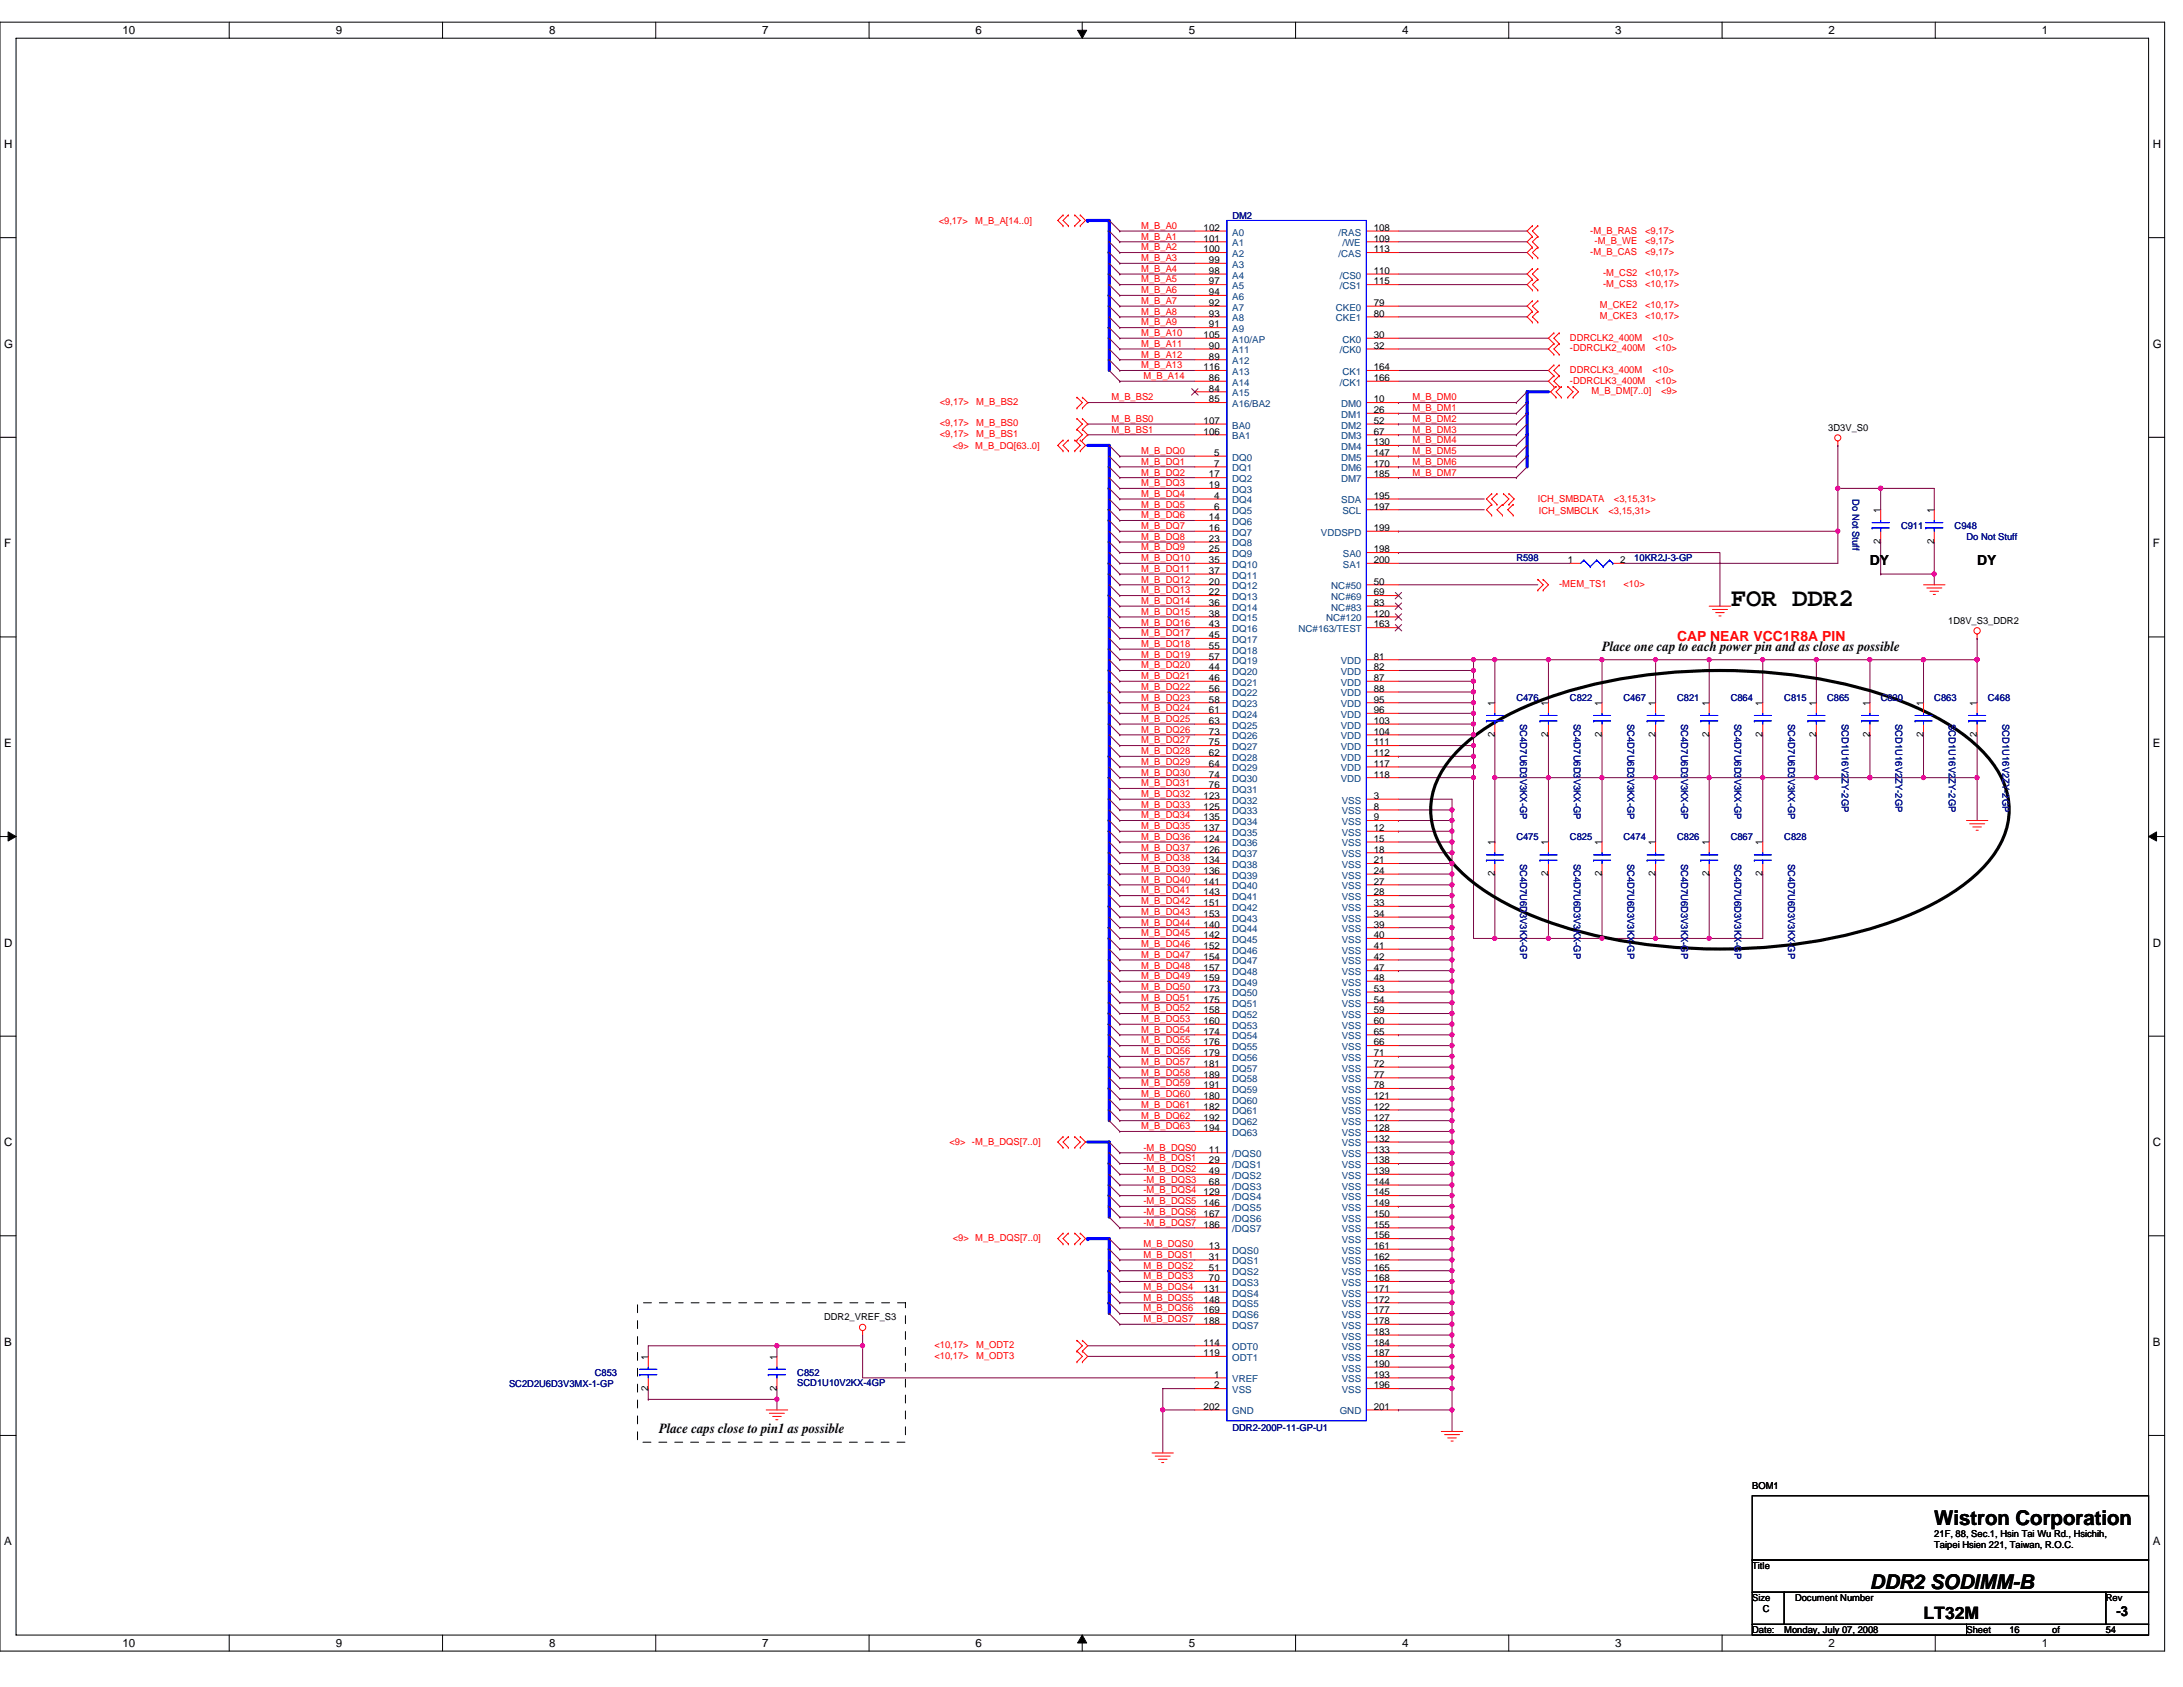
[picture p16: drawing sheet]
<svg xmlns="http://www.w3.org/2000/svg" width="279mm" height="216mm" viewBox="0 0 279 216" stroke-linecap="round" stroke-linejoin="round" font-family="sans-serif">
<defs><g id="words">
<text font-size="3.3" x="221.5" y="77.6">FOR DDR2</text>
<g font-size="2.6">
<text x="247.6" y="195.2">Wistron Corporation</text>
<text x="239.3" y="203.4">DDR2 SODIMM-B</text>
</g>
<text font-size="2.2" x="246.2" y="207.2">LT32M</text>
<g font-size="1.8">
<text x="239.3" y="72.4">DY</text>
<text x="253" y="72.4">DY</text>
<text x="205" y="83.3">Place one cap to each power pin and as close as possible</text>
<text x="84.3" y="183.4">Place caps close to pin1 as possible</text>
<text x="270.9" y="206.8">-3</text>
</g>
<text font-size="1.8" fill="#f00" x="214.7" y="82">CAP NEAR VCC1R8A PIN</text>
<g font-size="1.5">
<text x="15.7" y="4.4">10</text>
<text x="43" y="4.4">9</text>
<text x="70.3" y="4.4">8</text>
<text x="97.6" y="4.4">7</text>
<text x="124.9" y="4.4">6</text>
<text x="152.1" y="4.4">5</text>
<text x="179.5" y="4.4">4</text>
<text x="206.7" y="4.4">3</text>
<text x="234" y="4.4">2</text>
<text x="261.3" y="4.4">1</text>
<text x=".5" y="19">H</text>
<text x="275.5" y="19">H</text>
<text x=".5" y="44.5">G</text>
<text x="275.5" y="44.5">G</text>
<text x=".5" y="70">F</text>
<text x="275.5" y="70">F</text>
<text x=".5" y="95.6">E</text>
<text x="275.5" y="95.6">E</text>
<text x=".5" y="121.1">D</text>
<text x="275.5" y="121.1">D</text>
<text x=".5" y="146.7">C</text>
<text x="275.5" y="146.7">C</text>
<text x=".5" y="172.2">B</text>
<text x="275.5" y="172.2">B</text>
<text x=".5" y="197.8">A</text>
<text x="275.5" y="197.8">A</text>
<text x="15.7" y="210.8">10</text>
<text x="43" y="210.8">9</text>
<text x="70.3" y="210.8">8</text>
<text x="97.6" y="210.8">7</text>
<text x="124.9" y="210.8">6</text>
<text x="152.1" y="210.8">5</text>
<text x="179.5" y="210.8">4</text>
<text x="206.7" y="210.8">3</text>
<text x="234" y="210.8">2</text>
<text x="261.3" y="210.8">1</text>
</g>
<g font-size="1.2" fill="#f00">
<text x="120.1" y="28.6">&lt;9,17&gt;</text>
<text x="124.8" y="28.6">M_B_A[14..0]</text>
<text x="146.1" y="29.3">M_B_A0</text>
<text x="203.5" y="29.9">-M_B_RAS</text>
<text x="210.5" y="29.9">&lt;9,17&gt;</text>
<text x="146.1" y="30.7">M_B_A1</text>
<text x="146.1" y="32">M_B_A2</text>
<text x="146.1" y="33.4">M_B_A3</text>
<text x="146.1" y="34.8">M_B_A4</text>
<text x="203.5" y="32.6">-M_B_CAS</text>
<text x="204.1" y="31.2">-M_B_WE</text>
<text x="205.2" y="35.4">-M_CS2</text>
<text x="210.5" y="35.4">&lt;10,17&gt;</text>
<text x="210.5" y="32.6">&lt;9,17&gt;</text>
<text x="210.5" y="31.2">&lt;9,17&gt;</text>
<text x="146.1" y="38.9">M_B_A7</text>
<text x="146.1" y="40.3">M_B_A8</text>
<text x="146.1" y="36.2">M_B_A5</text>
<text x="146.1" y="37.5">M_B_A6</text>
<text x="146.1" y="41.7">M_B_A9</text>
<text x="204.8" y="39.5">M_CKE2</text>
<text x="204.8" y="40.9">M_CKE3</text>
<text x="205.2" y="36.7">-M_CS3</text>
<text x="210.5" y="39.5">&lt;10,17&gt;</text>
<text x="210.5" y="40.9">&lt;10,17&gt;</text>
<text x="210.5" y="36.7">&lt;10,17&gt;</text>
<text x="146.1" y="43">M_B_A10</text>
<text x="146.1" y="44.4">M_B_A11</text>
<text x="146.1" y="45.8">M_B_A12</text>
<text x="146.1" y="47.1">M_B_A13</text>
<text x="200.9" y="47.7">DDRCLK3_400M</text>
<text x="200.9" y="43.6">DDRCLK2_400M</text>
<text x="200.9" y="45">-DDRCLK2_400M</text>
<text x="211.5" y="47.7">&lt;10&gt;</text>
<text x="211.5" y="43.6">&lt;10&gt;</text>
<text x="211.9" y="45">&lt;10&gt;</text>
<text x="120.3" y="51.8">&lt;9,17&gt;</text>
<text x="124.9" y="51.8">M_B_BS2</text>
<text x="142.2" y="51.2">M_B_BS2</text>
<text x="142.2" y="54">M_B_BS0</text>
<text x="146.3" y="48.5">M_B_A14</text>
<text x="180.8" y="51.2">M_B_DM0</text>
<text x="180.8" y="52.6">M_B_DM1</text>
<text x="180.8" y="54">M_B_DM2</text>
<text x="200.9" y="49.1">-DDRCLK3_400M</text>
<text x="203.7" y="50.5">M_B_DM[7..0]</text>
<text x="211.9" y="49.1">&lt;10&gt;</text>
<text x="212.6" y="50.5">&lt;9&gt;</text>
<text x="120.3" y="54.6">&lt;9,17&gt;</text>
<text x="120.3" y="55.9">&lt;9,17&gt;</text>
<text x="121.9" y="57.4">&lt;9&gt; M_B_DQ[63..0]</text>
<text x="124.9" y="54.6">M_B_BS0</text>
<text x="124.9" y="55.9">M_B_BS1</text>
<text x="142.2" y="55.4">M_B_BS1</text>
<text x="146.1" y="58.1">M_B_DQ0</text>
<text x="146.1" y="59.5">M_B_DQ1</text>
<text x="180.8" y="59.5">M_B_DM6</text>
<text x="180.8" y="58.1">M_B_DM5</text>
<text x="180.8" y="56.7">M_B_DM4</text>
<text x="180.8" y="55.4">M_B_DM3</text>
<text x="146.1" y="62.2">M_B_DQ3</text>
<text x="146.1" y="63.6">M_B_DQ4</text>
<text x="146.1" y="60.9">M_B_DQ2</text>
<text x="146.1" y="65">M_B_DQ5</text>
<text x="180.8" y="60.9">M_B_DM7</text>
<text x="196.8" y="64.3">ICH_SMBDATA</text>
<text x="197" y="65.8">ICH_SMBCLK</text>
<text x="205.9" y="65.8">&lt;3,15,31&gt;</text>
<text x="206.6" y="64.3">&lt;3,15,31&gt;</text>
<text x="146.1" y="69.1">M_B_DQ8</text>
<text x="146.1" y="71.8">M_B_DQ10</text>
<text x="146.1" y="67.7">M_B_DQ7</text>
<text x="146.1" y="70.4">M_B_DQ9</text>
<text x="146.1" y="66.3">M_B_DQ6</text>
<text x="146.1" y="73.2">M_B_DQ11</text>
<text x="146.1" y="77.3">M_B_DQ14</text>
<text x="146.1" y="75.9">M_B_DQ13</text>
<text x="146.1" y="74.6">M_B_DQ12</text>
<text x="199.6" y="75.1">-MEM_TS1</text>
<text x="207.8" y="75.1">&lt;10&gt;</text>
<text x="146.1" y="80.1">M_B_DQ16</text>
<text x="146.1" y="82.8">M_B_DQ18</text>
<text x="146.1" y="78.7">M_B_DQ15</text>
<text x="146.1" y="81.4">M_B_DQ17</text>
<text x="146.1" y="84.2">M_B_DQ19</text>
<text x="146.1" y="88.3">M_B_DQ22</text>
<text x="146.1" y="89.7">M_B_DQ23</text>
<text x="146.1" y="86.9">M_B_DQ21</text>
<text x="146.1" y="85.5">M_B_DQ20</text>
<text x="146.1" y="95.1">M_B_DQ27</text>
<text x="146.1" y="91">M_B_DQ24</text>
<text x="146.1" y="93.8">M_B_DQ26</text>
<text x="146.1" y="92.4">M_B_DQ25</text>
<text x="146.1" y="99.3">M_B_DQ30</text>
<text x="146.1" y="96.5">M_B_DQ28</text>
<text x="146.1" y="100.6">M_B_DQ31</text>
<text x="146.1" y="97.9">M_B_DQ29</text>
<text x="146.1" y="106.1">M_B_DQ35</text>
<text x="146.1" y="102">M_B_DQ32</text>
<text x="146.1" y="104.7">M_B_DQ34</text>
<text x="146.1" y="103.4">M_B_DQ33</text>
<text x="146.1" y="107.5">M_B_DQ36</text>
<text x="146.1" y="110.2">M_B_DQ38</text>
<text x="146.1" y="111.6">M_B_DQ39</text>
<text x="146.1" y="108.9">M_B_DQ37</text>
<text x="146.1" y="113">M_B_DQ40</text>
<text x="146.1" y="118.4">M_B_DQ44</text>
<text x="146.1" y="117.1">M_B_DQ43</text>
<text x="146.1" y="119.8">M_B_DQ45</text>
<text x="146.1" y="115.7">M_B_DQ42</text>
<text x="146.1" y="114.3">M_B_DQ41</text>
<text x="146.1" y="121.2">M_B_DQ46</text>
<text x="146.1" y="122.6">M_B_DQ47</text>
<text x="146.1" y="124">M_B_DQ48</text>
<text x="146.1" y="125.3">M_B_DQ49</text>
<text x="146.1" y="130.8">M_B_DQ53</text>
<text x="146.1" y="129.4">M_B_DQ52</text>
<text x="146.1" y="128.1">M_B_DQ51</text>
<text x="146.1" y="126.7">M_B_DQ50</text>
<text x="146.1" y="132.2">M_B_DQ54</text>
<text x="146.1" y="133.5">M_B_DQ55</text>
<text x="146.1" y="136.3">M_B_DQ57</text>
<text x="146.1" y="134.9">M_B_DQ56</text>
<text x="146.1" y="137.7">M_B_DQ58</text>
<text x="146.1" y="143.2">M_B_DQ62</text>
<text x="146.1" y="140.4">M_B_DQ60</text>
<text x="146.1" y="139">M_B_DQ59</text>
<text x="146.1" y="141.8">M_B_DQ61</text>
<text x="121.5" y="146.5">&lt;9&gt; -M_B_DQS[7..0]</text>
<text x="146.1" y="144.5">M_B_DQ63</text>
<text x="146.3" y="147.3">-M_B_DQS0</text>
<text x="146.3" y="148.6">-M_B_DQS1</text>
<text x="146.3" y="152.7">-M_B_DQS4</text>
<text x="146.3" y="150">-M_B_DQS2</text>
<text x="146.3" y="151.4">-M_B_DQS3</text>
<text x="146.3" y="155.5">-M_B_DQS6</text>
<text x="146.3" y="154.1">-M_B_DQS5</text>
<text x="121.9" y="158.8">&lt;9&gt; M_B_DQS[7..0]</text>
<text x="146.3" y="156.9">-M_B_DQS7</text>
<text x="146.3" y="161">M_B_DQS1</text>
<text x="146.3" y="159.6">M_B_DQS0</text>
<text x="146.3" y="166.5">M_B_DQS5</text>
<text x="146.3" y="165.1">M_B_DQS4</text>
<text x="146.3" y="162.3">M_B_DQS2</text>
<text x="146.3" y="167.8">M_B_DQS6</text>
<text x="146.3" y="163.7">M_B_DQS3</text>
<text x="119.6" y="172.5">&lt;10,17&gt;</text>
<text x="119.6" y="173.9">&lt;10,17&gt;</text>
<text x="124.9" y="172.5">M_ODT2</text>
<text x="124.9" y="173.9">M_ODT3</text>
<text x="146.3" y="169.2">M_B_DQS7</text>
</g>
<g font-size="1.2">
<text x="154.1" y="29.5">102</text>
<text x="175.8" y="29.5">108</text>
<text x="154.1" y="30.9">101</text>
<text x="154.1" y="32.3">100</text>
<text x="154.7" y="33.7">99</text>
<text x="154.7" y="35.1">98</text>
<text x="175.8" y="35.1">110</text>
<text x="175.8" y="30.9">109</text>
<text x="175.8" y="32.3">113</text>
<text x="154.7" y="36.4">97</text>
<text x="154.7" y="37.8">94</text>
<text x="154.7" y="39.2">92</text>
<text x="154.7" y="40.5">93</text>
<text x="154.7" y="41.9">91</text>
<text x="175.8" y="36.4">115</text>
<text x="175.8" y="39.2">79</text>
<text x="175.8" y="40.5">80</text>
<text x="154.1" y="43.3">105</text>
<text x="154.1" y="47.4">116</text>
<text x="154.7" y="44.6">90</text>
<text x="154.7" y="46">89</text>
<text x="175.8" y="44.6">32</text>
<text x="175.8" y="43.3">30</text>
<text x="175.8" y="47.4">164</text>
<text x="154.7" y="48.8">86</text>
<text x="154.7" y="50.1">84</text>
<text x="154.7" y="51.5">85</text>
<text x="175.8" y="48.8">166</text>
<text x="175.8" y="51.5">10</text>
<text x="175.8" y="52.9">26</text>
<text x="154.1" y="54.3">107</text>
<text x="154.1" y="55.6">106</text>
<text x="155.4" y="58.4">5</text>
<text x="155.4" y="59.7">7</text>
<text x="175.8" y="54.3">52</text>
<text x="175.8" y="55.6">67</text>
<text x="175.8" y="57">130</text>
<text x="175.8" y="58.4">147</text>
<text x="175.8" y="59.7">170</text>
<text x="234" y="55.1">3D3V_S0</text>
<text x="154.7" y="61.1">17</text>
<text x="154.7" y="62.5">19</text>
<text x="155.4" y="63.8">4</text>
<text x="155.4" y="65.2">6</text>
<text x="175.8" y="63.8">195</text>
<text x="175.8" y="61.1">185</text>
<text x="175.8" y="65.2">197</text>
<text x="240.7" y="65.7" transform="rotate(-90 240.7 65.7)">1</text>
<text x="247.5" y="65.7" transform="rotate(-90 247.5 65.7)">1</text>
<text x="154.7" y="66.6">14</text>
<text x="154.7" y="68">16</text>
<text x="154.7" y="69.3">23</text>
<text x="154.7" y="70.7">25</text>
<text x="175.8" y="68">199</text>
<text x="175.8" y="70.7">198</text>
<text x="240.7" y="69.6" transform="rotate(-90 240.7 69.6)">2</text>
<text x="247.5" y="69.6" transform="rotate(-90 247.5 69.6)">2</text>
<text x="154.7" y="72.1">35</text>
<text x="154.7" y="73.4">37</text>
<text x="154.7" y="74.8">20</text>
<text x="154.7" y="76.2">22</text>
<text x="154.7" y="77.6">36</text>
<text x="175.8" y="74.8">50</text>
<text x="175.8" y="76.2">69</text>
<text x="175.8" y="77.6">83</text>
<text x="175.8" y="72.1">200</text>
<text x="200.7" y="72.1">1</text>
<text x="207.4" y="72.1">2</text>
<text x="154.7" y="78.9">38</text>
<text x="154.7" y="80.3">43</text>
<text x="154.7" y="81.7">45</text>
<text x="154.7" y="83.1">55</text>
<text x="175.8" y="78.9">120</text>
<text x="175.8" y="80.3">163</text>
<text x="249.3" y="79.8">1D8V_S3_DDR2</text>
<text x="154.7" y="84.4">57</text>
<text x="154.7" y="85.8">44</text>
<text x="154.7" y="87.2">46</text>
<text x="154.7" y="88.5">56</text>
<text x="154.7" y="89.9">58</text>
<text x="175.8" y="84.4">81</text>
<text x="175.8" y="85.8">82</text>
<text x="175.8" y="87.2">87</text>
<text x="175.8" y="88.5">88</text>
<text x="175.8" y="89.9">95</text>
<text x="154.7" y="91.3">61</text>
<text x="154.7" y="92.6">63</text>
<text x="154.7" y="94">73</text>
<text x="154.7" y="95.4">75</text>
<text x="175.8" y="91.3">96</text>
<text x="175.8" y="92.6">103</text>
<text x="175.8" y="94">104</text>
<text x="175.8" y="95.4">111</text>
<text x="191.3" y="94.3" transform="rotate(-90 191.3 94.3)">2</text>
<text x="191.3" y="90.3" transform="rotate(-90 191.3 90.3)">1</text>
<text x="198.2" y="94.3" transform="rotate(-90 198.2 94.3)">2</text>
<text x="198.2" y="90.3" transform="rotate(-90 198.2 90.3)">1</text>
<text x="205" y="94.3" transform="rotate(-90 205 94.3)">2</text>
<text x="205" y="90.3" transform="rotate(-90 205 90.3)">1</text>
<text x="211.9" y="94.3" transform="rotate(-90 211.9 94.3)">2</text>
<text x="211.9" y="90.3" transform="rotate(-90 211.9 90.3)">1</text>
<text x="218.7" y="94.3" transform="rotate(-90 218.7 94.3)">2</text>
<text x="218.7" y="90.3" transform="rotate(-90 218.7 90.3)">1</text>
<text x="225.6" y="94.3" transform="rotate(-90 225.6 94.3)">2</text>
<text x="225.6" y="90.3" transform="rotate(-90 225.6 90.3)">1</text>
<text x="232.5" y="94.3" transform="rotate(-90 232.5 94.3)">2</text>
<text x="232.5" y="90.3" transform="rotate(-90 232.5 90.3)">1</text>
<text x="239.3" y="94.3" transform="rotate(-90 239.3 94.3)">2</text>
<text x="239.3" y="90.3" transform="rotate(-90 239.3 90.3)">1</text>
<text x="246.2" y="94.3" transform="rotate(-90 246.2 94.3)">2</text>
<text x="246.2" y="90.3" transform="rotate(-90 246.2 90.3)">1</text>
<text x="253" y="94.3" transform="rotate(-90 253 94.3)">2</text>
<text x="253" y="90.3" transform="rotate(-90 253 90.3)">1</text>
<text x="154.7" y="96.8">62</text>
<text x="154.7" y="98.1">64</text>
<text x="154.7" y="99.5">74</text>
<text x="154.7" y="100.9">76</text>
<text x="175.8" y="96.8">112</text>
<text x="175.8" y="98.1">117</text>
<text x="175.8" y="99.5">118</text>
<text x="154.1" y="102.3">123</text>
<text x="154.1" y="103.6">125</text>
<text x="154.1" y="105">135</text>
<text x="154.1" y="106.4">137</text>
<text x="154.1" y="107.7">124</text>
<text x="175.8" y="102.3">3</text>
<text x="175.8" y="103.6">8</text>
<text x="175.8" y="105">9</text>
<text x="175.8" y="106.4">12</text>
<text x="175.8" y="107.7">15</text>
<text x="154.1" y="109.1">126</text>
<text x="154.1" y="110.5">134</text>
<text x="154.1" y="111.8">136</text>
<text x="154.1" y="113.2">141</text>
<text x="175.8" y="109.1">18</text>
<text x="175.8" y="110.5">21</text>
<text x="175.8" y="111.8">24</text>
<text x="175.8" y="113.2">27</text>
<text x="191.3" y="112.2" transform="rotate(-90 191.3 112.2)">2</text>
<text x="191.3" y="108.2" transform="rotate(-90 191.3 108.2)">1</text>
<text x="198.2" y="112.2" transform="rotate(-90 198.2 112.2)">2</text>
<text x="198.2" y="108.2" transform="rotate(-90 198.2 108.2)">1</text>
<text x="205" y="112.2" transform="rotate(-90 205 112.2)">2</text>
<text x="205" y="108.2" transform="rotate(-90 205 108.2)">1</text>
<text x="211.9" y="112.2" transform="rotate(-90 211.9 112.2)">2</text>
<text x="211.9" y="108.2" transform="rotate(-90 211.9 108.2)">1</text>
<text x="218.7" y="112.2" transform="rotate(-90 218.7 112.2)">2</text>
<text x="218.7" y="108.2" transform="rotate(-90 218.7 108.2)">1</text>
<text x="225.6" y="112.2" transform="rotate(-90 225.6 112.2)">2</text>
<text x="225.6" y="108.2" transform="rotate(-90 225.6 108.2)">1</text>
<text x="154.1" y="114.6">143</text>
<text x="154.1" y="116">151</text>
<text x="154.1" y="117.3">153</text>
<text x="154.1" y="118.7">140</text>
<text x="175.8" y="114.6">28</text>
<text x="175.8" y="116">33</text>
<text x="175.8" y="117.3">34</text>
<text x="175.8" y="118.7">39</text>
<text x="154.1" y="120.1">142</text>
<text x="154.1" y="121.5">152</text>
<text x="154.1" y="122.8">154</text>
<text x="154.1" y="124.2">157</text>
<text x="154.1" y="125.6">159</text>
<text x="175.8" y="120.1">40</text>
<text x="175.8" y="121.5">41</text>
<text x="175.8" y="122.8">42</text>
<text x="175.8" y="124.2">47</text>
<text x="175.8" y="125.6">48</text>
<text x="154.1" y="126.9">173</text>
<text x="154.1" y="128.3">175</text>
<text x="154.1" y="129.7">158</text>
<text x="154.1" y="131.1">160</text>
<text x="175.8" y="126.9">53</text>
<text x="175.8" y="128.3">54</text>
<text x="175.8" y="129.7">59</text>
<text x="175.8" y="131.1">60</text>
<text x="154.1" y="132.4">174</text>
<text x="154.1" y="133.8">176</text>
<text x="154.1" y="135.2">179</text>
<text x="154.1" y="136.5">181</text>
<text x="154.1" y="137.9">189</text>
<text x="175.8" y="132.4">65</text>
<text x="175.8" y="133.8">66</text>
<text x="175.8" y="135.2">71</text>
<text x="175.8" y="136.5">72</text>
<text x="175.8" y="137.9">77</text>
<text x="154.1" y="139.3">191</text>
<text x="154.1" y="140.7">180</text>
<text x="154.1" y="142">182</text>
<text x="154.1" y="143.4">192</text>
<text x="175.8" y="139.3">78</text>
<text x="175.8" y="140.7">121</text>
<text x="175.8" y="142">122</text>
<text x="175.8" y="143.4">127</text>
<text x="154.1" y="144.8">194</text>
<text x="154.7" y="147.5">11</text>
<text x="154.7" y="148.9">29</text>
<text x="175.8" y="144.8">128</text>
<text x="175.8" y="146.1">132</text>
<text x="175.8" y="147.5">133</text>
<text x="175.8" y="148.9">138</text>
<text x="154.1" y="153">129</text>
<text x="154.1" y="154.4">146</text>
<text x="154.1" y="155.7">167</text>
<text x="154.7" y="150.3">49</text>
<text x="154.7" y="151.6">68</text>
<text x="175.8" y="150.3">139</text>
<text x="175.8" y="151.6">144</text>
<text x="175.8" y="153">145</text>
<text x="175.8" y="154.4">149</text>
<text x="175.8" y="155.7">150</text>
<text x="154.1" y="157.1">186</text>
<text x="154.7" y="159.9">13</text>
<text x="154.7" y="161.2">31</text>
<text x="175.8" y="157.1">155</text>
<text x="175.8" y="158.5">156</text>
<text x="175.8" y="159.9">161</text>
<text x="175.8" y="161.2">162</text>
<text x="154.1" y="165.4">131</text>
<text x="154.1" y="166.7">148</text>
<text x="154.7" y="162.6">51</text>
<text x="154.7" y="164">70</text>
<text x="175.8" y="162.6">165</text>
<text x="175.8" y="164">168</text>
<text x="175.8" y="165.4">171</text>
<text x="175.8" y="166.7">172</text>
<text x="105.5" y="169">DDR2_VREF_S3</text>
<text x="154.1" y="168.1">169</text>
<text x="154.1" y="169.5">188</text>
<text x="154.1" y="172.2">114</text>
<text x="154.1" y="173.6">119</text>
<text x="175.8" y="168.1">177</text>
<text x="175.8" y="169.5">178</text>
<text x="175.8" y="170.8">183</text>
<text x="175.8" y="172.2">184</text>
<text x="175.8" y="173.6">187</text>
<text x="83" y="178" transform="rotate(-90 83 178)">2</text>
<text x="83" y="174" transform="rotate(-90 83 174)">1</text>
<text x="99.4" y="178" transform="rotate(-90 99.4 178)">2</text>
<text x="99.4" y="174" transform="rotate(-90 99.4 174)">1</text>
<text x="155.4" y="176.3">1</text>
<text x="155.4" y="177.7">2</text>
<text x="175.8" y="174.9">190</text>
<text x="175.8" y="176.3">193</text>
<text x="175.8" y="177.7">196</text>
<text x="154.1" y="180.4">202</text>
<text x="175.8" y="180.4">201</text>
<text x="224.3" y="190.5">BOM1</text>
<text x="247.6" y="196.7">21F, 88, Sec.1, Hsin Tai Wu Rd., Hsichih,</text>
<text x="224.3" y="200.8">Title</text>
<text x="247.6" y="198.1">Taipei Hsien 221, Taiwan, R.O.C.</text>
<text x="224.3" y="204.9">Size</text>
<text x="224.3" y="209">Date:</text>
<text x="225.6" y="206.3">C</text>
<text x="228.4" y="209">Monday, July 07, 2008</text>
<text x="229.7" y="204.9">Document Number</text>
<text x="251.7" y="209">Sheet</text>
<text x="257.2" y="209">16</text>
<text x="262.7" y="209">of</text>
<text x="269.5" y="204.9">Rev</text>
<text x="269.5" y="209">54</text>
</g>
<g font-size="1.2" fill="#000080">
<text x="157.7" y="28.1">DM2</text>
<text x="237.1" y="63.9" transform="rotate(90 237.1 63.9)">Do Not Stuff</text>
<text x="194.1" y="71.8">R598</text>
<text x="209.2" y="71.8">10KR2J-3-GP</text>
<text x="243.3" y="67.7">C911</text>
<text x="250.2" y="67.7">C948</text>
<text x="251.7" y="69.1">Do Not Stuff</text>
<text x="194.1" y="89.7">C476</text>
<text x="200.9" y="89.7">C822</text>
<text x="207.8" y="89.7">C467</text>
<text x="214.7" y="89.7">C821</text>
<text x="221.5" y="89.7">C864</text>
<text x="228.4" y="89.7">C815</text>
<text x="233.8" y="89.7">C865</text>
<text x="240.7" y="89.7">C820</text>
<text x="247.6" y="89.7">C863</text>
<text x="254.4" y="89.7">C468</text>
<text x="194.6" y="92.7" transform="rotate(90 194.6 92.7)">SC4D7U6D3V3KX-GP</text>
<text x="201.4" y="92.7" transform="rotate(90 201.4 92.7)">SC4D7U6D3V3KX-GP</text>
<text x="208.3" y="92.7" transform="rotate(90 208.3 92.7)">SC4D7U6D3V3KX-GP</text>
<text x="215.2" y="92.7" transform="rotate(90 215.2 92.7)">SC4D7U6D3V3KX-GP</text>
<text x="222" y="92.7" transform="rotate(90 222 92.7)">SC4D7U6D3V3KX-GP</text>
<text x="228.9" y="92.7" transform="rotate(90 228.9 92.7)">SC4D7U6D3V3KX-GP</text>
<text x="235.7" y="92.7" transform="rotate(90 235.7 92.7)">SCD1U16V2ZY-2GP</text>
<text x="242.6" y="92.7" transform="rotate(90 242.6 92.7)">SCD1U16V2ZY-2GP</text>
<text x="249.4" y="92.7" transform="rotate(90 249.4 92.7)">SCD1U16V2ZY-2GP</text>
<text x="256.3" y="92.7" transform="rotate(90 256.3 92.7)">SCD1U16V2ZY-2GP</text>
<text x="194.1" y="107.5">C475</text>
<text x="200.9" y="107.5">C825</text>
<text x="207.8" y="107.5">C474</text>
<text x="214.7" y="107.5">C826</text>
<text x="221.5" y="107.5">C867</text>
<text x="228.4" y="107.5">C828</text>
<text x="194.6" y="110.5" transform="rotate(90 194.6 110.5)">SC4D7U6D3V3KX-GP</text>
<text x="201.4" y="110.5" transform="rotate(90 201.4 110.5)">SC4D7U6D3V3KX-GP</text>
<text x="208.3" y="110.5" transform="rotate(90 208.3 110.5)">SC4D7U6D3V3KX-GP</text>
<text x="215.2" y="110.5" transform="rotate(90 215.2 110.5)">SC4D7U6D3V3KX-GP</text>
<text x="222" y="110.5" transform="rotate(90 222 110.5)">SC4D7U6D3V3KX-GP</text>
<text x="228.9" y="110.5" transform="rotate(90 228.9 110.5)">SC4D7U6D3V3KX-GP</text>
<text x="65.2" y="177.5">SC2D2U6D3V3MX-1-GP</text>
<text x="76.1" y="176.1">C853</text>
<text x="102" y="176.1">C852</text>
<text x="102" y="177.3">SCD1U10V2KX-4GP</text>
<text x="157.7" y="183.1">DDR2-200P-11-GP-U1</text>
</g>
<g font-size="1.2" fill="#004080">
<text x="157.7" y="30.1">A0</text>
<text x="157.7" y="31.5">A1</text>
<text x="157.7" y="32.9">A2</text>
<text x="157.7" y="34.3">A3</text>
<text x="157.7" y="35.6">A4</text>
<text x="171.3" y="30.1">/RAS</text>
<text x="171.3" y="32.9">/CAS</text>
<text x="171.5" y="35.6">/CS0</text>
<text x="171.8" y="31.5">/WE</text>
<text x="157.7" y="37">A5</text>
<text x="157.7" y="38.4">A6</text>
<text x="157.7" y="39.8">A7</text>
<text x="157.7" y="41.1">A8</text>
<text x="171" y="39.8">CKE0</text>
<text x="171" y="41.1">CKE1</text>
<text x="171.5" y="37">/CS1</text>
<text x="157.7" y="42.5">A9</text>
<text x="157.7" y="43.9">A10/AP</text>
<text x="157.7" y="45.2">A11</text>
<text x="157.7" y="46.6">A12</text>
<text x="157.7" y="48">A13</text>
<text x="171.5" y="45.2">/CK0</text>
<text x="171.8" y="43.9">CK0</text>
<text x="171.8" y="48">CK1</text>
<text x="157.7" y="49.4">A14</text>
<text x="157.7" y="50.7">A15</text>
<text x="157.7" y="52.1">A16/BA2</text>
<text x="171.5" y="49.4">/CK1</text>
<text x="171.6" y="52.1">DM0</text>
<text x="171.6" y="53.5">DM1</text>
<text x="157.7" y="54.8">BA0</text>
<text x="157.7" y="56.2">BA1</text>
<text x="157.7" y="58.9">DQ0</text>
<text x="171.6" y="54.8">DM2</text>
<text x="171.6" y="56.2">DM3</text>
<text x="171.6" y="57.6">DM4</text>
<text x="171.6" y="58.9">DM5</text>
<text x="157.7" y="60.3">DQ1</text>
<text x="157.7" y="61.7">DQ2</text>
<text x="157.7" y="63.1">DQ3</text>
<text x="157.7" y="64.4">DQ4</text>
<text x="157.7" y="65.8">DQ5</text>
<text x="171.6" y="60.3">DM6</text>
<text x="171.6" y="61.7">DM7</text>
<text x="171.7" y="64.4">SDA</text>
<text x="171.8" y="65.8">SCL</text>
<text x="157.7" y="67.2">DQ6</text>
<text x="157.7" y="68.6">DQ7</text>
<text x="157.7" y="69.9">DQ8</text>
<text x="157.7" y="71.3">DQ9</text>
<text x="169.1" y="68.6">VDDSPD</text>
<text x="171.9" y="71.3">SA0</text>
<text x="157.7" y="72.7">DQ10</text>
<text x="157.7" y="74">DQ11</text>
<text x="157.7" y="75.4">DQ12</text>
<text x="157.7" y="76.8">DQ13</text>
<text x="170.4" y="75.4">NC#50</text>
<text x="170.4" y="76.8">NC#69</text>
<text x="171.9" y="72.7">SA1</text>
<text x="157.7" y="78.1">DQ14</text>
<text x="157.7" y="79.5">DQ15</text>
<text x="157.7" y="80.9">DQ16</text>
<text x="157.7" y="82.3">DQ17</text>
<text x="157.7" y="83.7">DQ18</text>
<text x="166.2" y="80.9">NC#163/TEST</text>
<text x="169.7" y="79.5">NC#120</text>
<text x="170.4" y="78.1">NC#83</text>
<text x="157.7" y="85">DQ19</text>
<text x="157.7" y="86.4">DQ20</text>
<text x="157.7" y="87.8">DQ21</text>
<text x="157.7" y="89.1">DQ22</text>
<text x="171.6" y="85">VDD</text>
<text x="171.6" y="86.4">VDD</text>
<text x="171.6" y="87.8">VDD</text>
<text x="171.6" y="89.1">VDD</text>
<text x="157.7" y="90.5">DQ23</text>
<text x="157.7" y="91.9">DQ24</text>
<text x="157.7" y="93.2">DQ25</text>
<text x="157.7" y="94.6">DQ26</text>
<text x="157.7" y="96">DQ27</text>
<text x="171.6" y="90.5">VDD</text>
<text x="171.6" y="91.9">VDD</text>
<text x="171.6" y="93.2">VDD</text>
<text x="171.6" y="94.6">VDD</text>
<text x="171.6" y="96">VDD</text>
<text x="157.7" y="97.4">DQ28</text>
<text x="157.7" y="98.7">DQ29</text>
<text x="157.7" y="100.1">DQ30</text>
<text x="157.7" y="101.5">DQ31</text>
<text x="171.6" y="97.4">VDD</text>
<text x="171.6" y="98.7">VDD</text>
<text x="171.6" y="100.1">VDD</text>
<text x="157.7" y="102.8">DQ32</text>
<text x="157.7" y="104.2">DQ33</text>
<text x="157.7" y="105.6">DQ34</text>
<text x="157.7" y="107">DQ35</text>
<text x="171.7" y="102.8">VSS</text>
<text x="171.7" y="104.2">VSS</text>
<text x="171.7" y="105.6">VSS</text>
<text x="171.7" y="107">VSS</text>
<text x="157.7" y="108.3">DQ36</text>
<text x="157.7" y="109.7">DQ37</text>
<text x="157.7" y="111.1">DQ38</text>
<text x="157.7" y="112.4">DQ39</text>
<text x="157.7" y="113.8">DQ40</text>
<text x="171.7" y="108.3">VSS</text>
<text x="171.7" y="109.7">VSS</text>
<text x="171.7" y="111.1">VSS</text>
<text x="171.7" y="112.4">VSS</text>
<text x="171.7" y="113.8">VSS</text>
<text x="157.7" y="115.2">DQ41</text>
<text x="157.7" y="116.6">DQ42</text>
<text x="157.7" y="117.9">DQ43</text>
<text x="157.7" y="119.3">DQ44</text>
<text x="171.7" y="115.2">VSS</text>
<text x="171.7" y="116.6">VSS</text>
<text x="171.7" y="117.9">VSS</text>
<text x="171.7" y="119.3">VSS</text>
<text x="157.7" y="120.7">DQ45</text>
<text x="157.7" y="122">DQ46</text>
<text x="157.7" y="123.4">DQ47</text>
<text x="157.7" y="124.8">DQ48</text>
<text x="171.7" y="120.7">VSS</text>
<text x="171.7" y="122">VSS</text>
<text x="171.7" y="123.4">VSS</text>
<text x="171.7" y="124.8">VSS</text>
<text x="157.7" y="126.2">DQ49</text>
<text x="157.7" y="127.5">DQ50</text>
<text x="157.7" y="128.9">DQ51</text>
<text x="157.7" y="130.3">DQ52</text>
<text x="157.7" y="131.7">DQ53</text>
<text x="171.7" y="126.2">VSS</text>
<text x="171.7" y="127.5">VSS</text>
<text x="171.7" y="128.9">VSS</text>
<text x="171.7" y="130.3">VSS</text>
<text x="171.7" y="131.7">VSS</text>
<text x="157.7" y="133">DQ54</text>
<text x="157.7" y="134.4">DQ55</text>
<text x="157.7" y="135.8">DQ56</text>
<text x="157.7" y="137.1">DQ57</text>
<text x="171.7" y="133">VSS</text>
<text x="171.7" y="134.4">VSS</text>
<text x="171.7" y="135.8">VSS</text>
<text x="171.7" y="137.1">VSS</text>
<text x="157.7" y="138.5">DQ58</text>
<text x="157.7" y="139.9">DQ59</text>
<text x="157.7" y="141.2">DQ60</text>
<text x="157.7" y="142.6">DQ61</text>
<text x="157.7" y="144">DQ62</text>
<text x="171.7" y="138.5">VSS</text>
<text x="171.7" y="139.9">VSS</text>
<text x="171.7" y="141.2">VSS</text>
<text x="171.7" y="142.6">VSS</text>
<text x="171.7" y="144">VSS</text>
<text x="157.7" y="145.4">DQ63</text>
<text x="157.7" y="148.1">/DQS0</text>
<text x="157.7" y="149.5">/DQS1</text>
<text x="171.7" y="145.4">VSS</text>
<text x="171.7" y="146.7">VSS</text>
<text x="171.7" y="148.1">VSS</text>
<text x="171.7" y="149.5">VSS</text>
<text x="157.7" y="150.9">/DQS2</text>
<text x="157.7" y="152.2">/DQS3</text>
<text x="157.7" y="153.6">/DQS4</text>
<text x="157.7" y="155">/DQS5</text>
<text x="171.7" y="150.9">VSS</text>
<text x="171.7" y="152.2">VSS</text>
<text x="171.7" y="153.6">VSS</text>
<text x="171.7" y="155">VSS</text>
<text x="157.7" y="156.3">/DQS6</text>
<text x="157.7" y="157.7">/DQS7</text>
<text x="157.7" y="160.4">DQS0</text>
<text x="157.7" y="161.8">DQS1</text>
<text x="171.7" y="156.3">VSS</text>
<text x="171.7" y="157.7">VSS</text>
<text x="171.7" y="159.1">VSS</text>
<text x="171.7" y="160.4">VSS</text>
<text x="171.7" y="161.8">VSS</text>
<text x="157.7" y="163.2">DQS2</text>
<text x="157.7" y="164.6">DQS3</text>
<text x="157.7" y="165.9">DQS4</text>
<text x="157.7" y="167.3">DQS5</text>
<text x="171.7" y="163.2">VSS</text>
<text x="171.7" y="164.6">VSS</text>
<text x="171.7" y="165.9">VSS</text>
<text x="171.7" y="167.3">VSS</text>
<text x="157.7" y="168.7">DQS6</text>
<text x="157.7" y="170.1">DQS7</text>
<text x="157.7" y="172.8">ODT0</text>
<text x="171.7" y="168.7">VSS</text>
<text x="171.7" y="170.1">VSS</text>
<text x="171.7" y="171.4">VSS</text>
<text x="171.7" y="172.8">VSS</text>
<text x="157.7" y="174.2">ODT1</text>
<text x="157.7" y="176.9">VREF</text>
<text x="157.7" y="178.3">VSS</text>
<text x="171.7" y="174.2">VSS</text>
<text x="171.7" y="175.5">VSS</text>
<text x="171.7" y="176.9">VSS</text>
<text x="171.7" y="178.3">VSS</text>
<text x="157.7" y="181">GND</text>
<text x="171.5" y="181">GND</text>
</g>
</g></defs>
<path d="M0 2.8h277.1v208.5h-277.1zM2.1 4.9h272.9v204.4h-272.9z" fill="none" stroke="#000" stroke-width=".13"/>
<g fill="#fff">
<path d="M15.7 3h1.6v1.7h-1.6z"/>
<path d="M15.7 209.5h1.6v1.6h-1.6z"/>
</g>
<path d="M29.3 2.8v2.1M29.3 209.3v2" fill="none" stroke="#000" stroke-width=".13"/>
<g fill="#fff">
<path d="M43 3h.8v1.7h-.8z"/>
<path d="M43 209.5h.8v1.6h-.8z"/>
</g>
<path d="M56.6 2.8v2.1M56.6 209.3v2" fill="none" stroke="#000" stroke-width=".13"/>
<g fill="#fff">
<path d="M70.3 3h.8v1.7h-.8z"/>
<path d="M70.3 209.5h.8v1.6h-.8z"/>
</g>
<path d="M83.9 2.8v2.1M83.9 209.3v2" fill="none" stroke="#000" stroke-width=".13"/>
<g fill="#fff">
<path d="M97.6 3h.8v1.7h-.8z"/>
<path d="M97.6 209.5h.8v1.6h-.8z"/>
</g>
<path d="M111.2 2.8v2.1M111.2 209.3v2" fill="none" stroke="#000" stroke-width=".13"/>
<g fill="#fff">
<path d="M124.9 3h.8v1.7h-.8z"/>
<path d="M124.9 209.5h.8v1.6h-.8z"/>
</g>
<path d="M138.5 2.8v2.1M138.5 209.3v2" fill="none" stroke="#000" stroke-width=".13"/>
<path d="M137.9 3.9h1.2l-.6 1zM138.5 209.3l.6 1h-1.2z" fill="#000" stroke="#000" stroke-width=".13"/>
<g fill="#fff">
<path d="M152.1 3h.9v1.7h-.9z"/>
<path d="M152.1 209.5h.9v1.6h-.9z"/>
</g>
<path d="M165.8 2.8v2.1M165.8 209.3v2" fill="none" stroke="#000" stroke-width=".13"/>
<g fill="#fff">
<path d="M179.5 3h.8v1.7h-.8z"/>
<path d="M179.5 209.5h.8v1.6h-.8z"/>
</g>
<path d="M193.1 2.8v2.1M193.1 209.3v2" fill="none" stroke="#000" stroke-width=".13"/>
<g fill="#fff">
<path d="M206.7 3h.8v1.7h-.8z"/>
<path d="M206.7 209.5h.8v1.6h-.8z"/>
</g>
<path d="M220.4 2.8v2.1M220.4 209.3v2" fill="none" stroke="#000" stroke-width=".13"/>
<g fill="#fff">
<path d="M234 3h.8v1.7h-.8z"/>
<path d="M234 209.5h.8v1.6h-.8z"/>
</g>
<path d="M247.7 2.8v2.1M247.7 209.3v2" fill="none" stroke="#000" stroke-width=".13"/>
<g fill="#fff">
<path d="M261.3 3h.8v1.7h-.8z"/>
<path d="M261.3 209.5h.8v1.6h-.8z"/>
<path d="M.5 17.7h1.1v1.6h-1.1z"/>
<path d="M275.5 17.7h1.1v1.6h-1.1z"/>
<path d="M.5 43.2h1.2v1.6h-1.2z"/>
<path d="M275.5 43.2h1.2v1.6h-1.2z"/>
</g>
<path d="M0 30.4h2.1M275 30.4h2.1" fill="none" stroke="#000" stroke-width=".13"/>
<g fill="#fff">
<path d="M.5 68.7h.9v1.7h-.9z"/>
<path d="M275.5 68.7h.9v1.7h-.9z"/>
</g>
<path d="M0 56h2.1M275 56h2.1" fill="none" stroke="#000" stroke-width=".13"/>
<g fill="#fff">
<path d="M.5 94.3h1v1.6h-1z"/>
<path d="M275.5 94.3h1v1.6h-1z"/>
</g>
<path d="M0 81.5h2.1M275 81.5h2.1" fill="none" stroke="#000" stroke-width=".13"/>
<g fill="#fff">
<path d="M.5 119.8h1.1v1.7h-1.1z"/>
<path d="M275.5 119.8h1.1v1.7h-1.1z"/>
</g>
<path d="M0 107.1h2.1M275 107.1h2.1" fill="none" stroke="#000" stroke-width=".13"/>
<path d="M1 106.5l1.1 .6-1.1 .5zM275 107.1l1-.6v1.1z" fill="#000" stroke="#000" stroke-width=".13"/>
<g fill="#fff">
<path d="M.5 145.4h1.1v1.6h-1.1z"/>
<path d="M275.5 145.4h1.1v1.6h-1.1z"/>
</g>
<path d="M0 132.6h2.1M275 132.6h2.1" fill="none" stroke="#000" stroke-width=".13"/>
<g fill="#fff">
<path d="M.5 170.9h1v1.7h-1z"/>
<path d="M275.5 170.9h1v1.7h-1z"/>
</g>
<path d="M0 158.2h2.1M275 158.2h2.1" fill="none" stroke="#000" stroke-width=".13"/>
<g fill="#fff">
<path d="M.5 196.5h1v1.6h-1z"/>
<path d="M275.5 196.5h1v1.6h-1z"/>
</g>
<path d="M0 183.7h2.1M224.3 191.4h50.7v8.3h-50.7zM224.3 199.7h50.7v4.1h-50.7zM275 183.7h2.1M224.3 203.8h4.1v4.1h-4.1zM224.3 207.9h27.4v1.4h-27.4zM228.4 203.8h41.1v4.1h-41.1zM251.7 207.9h23.3v1.4h-23.3zM269.5 203.8h5.5v4.1h-5.5z" fill="none" stroke="#000" stroke-width=".13"/>
<g fill="none" stroke="#800040" stroke-width=".13">
<path d="M142 28.2h.1M142 29.6h.1M142 30.9h.1M142 32.3h.1M142 35.1h.1M142 33.7h.1M142 36.4h.1M142 37.8h.1M142 39.2h.1M142 28.2l1.3 1.4M142 29.6l1.3 1.3M142 30.9l1.3 1.4"/>
<path d="M142 32.3l1.3 1.4M142 35.1l1.3 1.3M142 33.7l1.3 1.4M142 36.4l1.3 1.4M142 37.8l1.3 1.4M142 39.2l1.3 1.4M143.3 39.2h.1M143.3 30.9h.1M143.3 36.4h.1M143.3 32.3h.1M143.3 37.8h.1M143.3 33.7h.1"/>
<path d="M143.3 29.6h.1M143.3 35.1h.1M143.3 39.2h9.6M143.3 30.9h9.6M143.3 36.4h9.6M143.3 32.3h9.6M143.3 37.8h9.6M143.3 33.7h9.6M143.3 29.6h9.6M143.3 35.1h9.6M179 35.1h16.5M179 36.4h16.5"/>
<path d="M179 29.6h16.5M179 30.9h16.5M179 32.3h16.5M179 39.2h16.5M139.2 51.5h.1M139.2 54.3h.1M139.2 55.6h.1M139.2 51.5h13.7M139.2 55.6h13.7M139.2 54.3h13.7M142 40.6h.1M142 41.9h.1"/>
<path d="M142 43.3h.1M142 44.7h.1M142 46h.1M142 57h.1M142 58.4h.1M142 59.8h.1M142 40.6l1.3 1.3M142 41.9l1.3 1.4M142 43.3l1.3 1.4M142 44.7l1.3 1.3M142 46l1.3 1.4M142 47.4l1.3 1.4"/>
<path d="M142 57l1.3 1.4M142 58.4l1.3 1.4M142 59.8l1.3 1.3M143.3 58.4h.1M143.3 59.8h.1M143.3 43.3h.1M143.3 40.6h.1M143.3 44.7h.1M143.3 46h.1M143.3 41.9h.1M143.3 47.4h.1M143.3 48.8h.1"/>
<path d="M143.3 59.8h9.6M143.3 58.4h9.6M143.3 43.3h9.6M143.3 40.6h9.6M143.3 44.7h9.6M143.3 46h9.6M143.3 41.9h9.6M143.3 47.4h9.6M143.3 48.8h9.6M179 51.5h.1M179 52.9h.1M179 59.8h.1"/>
<path d="M179 58.4h.1M179 57h.1M179 55.6h.1M179 54.3h.1M179 40.6h16.5M179 48.8h19.2M179 47.4h19.2M179 43.3h19.2M179 44.7h19.2M179 51.5h15.1M179 52.9h15.1M179 59.8h15.1"/>
<path d="M179 58.4h15.1M179 57h15.1M179 55.6h15.1M179 54.3h15.1M194.1 51.5h.1M194.1 52.9h.1M194.1 54.3h.1M194.1 55.6h.1M194.1 57h.1M194.1 58.4h.1M194.1 59.8h.1M195.5 50.1l-1.4 1.4"/>
<path d="M195.5 51.5l-1.4 1.4M195.5 52.9l-1.4 1.4M195.5 54.3l-1.4 1.3M195.5 55.6l-1.4 1.4M195.5 57l-1.4 1.4M195.5 58.4l-1.4 1.4M195.5 59.8l-1.4 1.3M235.2 57h.1M235.2 57v11M142 61.1h.1M142 62.5h.1M142 63.9h.1"/>
<path d="M142 65.2h.1M142 66.6h.1M142 68h.1M142 69.4h.1M142 70.7h.1M142 72.1h.1M142 73.5h.1M142 74.8h.1M142 76.2h.1M142 77.6h.1M142 79h.1M142 61.1l1.3 1.4"/>
<path d="M142 62.5l1.3 1.4M142 63.9l1.3 1.3M142 65.2l1.3 1.4M142 66.6l1.3 1.4M142 68l1.3 1.4M142 69.4l1.3 1.3M142 70.7l1.3 1.4M142 72.1l1.3 1.4M142 73.5l1.3 1.3M142 74.8l1.3 1.4M142 76.2l1.3 1.4M142 77.6l1.3 1.4"/>
<path d="M142 79l1.3 1.3M143.3 69.4h.1M143.3 62.5h.1M143.3 72.1h.1M143.3 68h.1M143.3 70.7h.1M143.3 63.9h.1M143.3 66.6h.1M143.3 61.1h.1M143.3 73.5h.1M143.3 65.2h.1M143.3 77.6h.1"/>
<path d="M143.3 79h.1M143.3 76.2h.1M143.3 74.8h.1M143.3 61.1h9.6M143.3 69.4h9.6M143.3 62.5h9.6M143.3 72.1h9.6M143.3 68h9.6M143.3 70.7h9.6M143.3 63.9h9.6M143.3 66.6h9.6M143.3 73.5h9.6"/>
<path d="M143.3 65.2h9.6M143.3 77.6h9.6M143.3 79h9.6M143.3 76.2h9.6M143.3 74.8h9.6M179 61.1h.1M179 72.1h21.9M179 68h.1M179 74.8h17.8M179 65.2h11M179 63.9h11M179 70.7h41.1v6.9"/>
<path d="M179 70.7h.1M179 61.1h15.1M179 68h56.2M194.1 61.1h.1M235.2 68v4.1h-27.4M235.2 62.5h.1M235.2 62.5h12.4v2.7M240.7 62.5h.1M240.7 69.4v4.1M240.7 73.5h.1M240.7 73.5h6.9M240.7 62.5v2.7"/>
<path d="M247.6 73.5v1.3M247.6 69.4v4.1M142 80.3h.1M142 81.7h.1M142 83.1h.1M142 84.4h.1M142 85.8h.1M142 87.2h.1M142 88.6h.1M142 89.9h.1M142 91.3h.1M142 92.7h.1"/>
<path d="M142 94h.1M142 95.4h.1M142 96.8h.1M142 98.1h.1M142 99.5h.1M142 80.3l1.3 1.4M142 81.7l1.3 1.4M142 83.1l1.3 1.3M142 84.4l1.3 1.4M142 85.8l1.3 1.4M142 87.2l1.3 1.4M142 88.6l1.3 1.3"/>
<path d="M142 89.9l1.3 1.4M142 91.3l1.3 1.4M142 92.7l1.3 1.3M142 94l1.3 1.4M142 95.4l1.3 1.4M142 96.8l1.3 1.3M142 98.1l1.3 1.4M142 99.5l1.3 1.4M143.3 84.4h.1M143.3 99.5h.1M143.3 88.6h.1M143.3 80.3h.1"/>
<path d="M143.3 96.8h.1M143.3 83.1h.1M143.3 95.4h.1M143.3 89.9h.1M143.3 81.7h.1M143.3 87.2h.1M143.3 85.8h.1M143.3 91.3h.1M143.3 94h.1M143.3 92.7h.1M143.3 98.1h.1M143.3 84.4h9.6"/>
<path d="M143.3 99.5h9.6M143.3 88.6h9.6M143.3 80.3h9.6M143.3 96.8h9.6M143.3 83.1h9.6M143.3 95.4h9.6M143.3 89.9h9.6M143.3 81.7h9.6M143.3 87.2h9.6M143.3 85.8h9.6M143.3 91.3h9.6M143.3 94h9.6"/>
<path d="M143.3 92.7h9.6M143.3 98.1h9.6M179 89.9h9.6M179 95.4h9.6M179 91.3h9.6M179 99.5h9.6M179 85.8h9.6M179 92.7h9.6M179 96.8h.1M179 94h9.6M179 98.1h9.6M179 87.2h9.6"/>
<path d="M179 88.6h9.6M179 84.4h9.6M179 96.8h9.6M188.6 92.7h.1M188.6 94h.1M188.6 98.1h.1M188.6 84.4h.1M188.6 89.9h.1M188.6 87.2h.1M188.6 88.6h.1M188.6 85.8v1.4M188.6 96.8v1.3"/>
<path d="M188.6 91.3h.1M188.6 95.4v1.4M188.6 84.4h2.7v5.5M188.6 99.5h.1M188.6 98.1v22h2.7M188.6 84.4v1.4M188.6 87.2v8.2M191.3 84.4h.1M191.3 94v5.5h6.9M191.3 84.4h13.7M191.3 99.5v8.3M198.2 99.5h6.8"/>
<path d="M198.2 84.4v5.5M198.2 94h.1M198.2 84.4h.1M198.2 99.5v8.3M198.2 94v5.5M205 99.5h.1M205 94v5.5M205 84.4v5.5M205 84.4h6.9v5.5M205 84.4h.1M205 99.5v8.3M205 99.5h48"/>
<path d="M211.9 99.5h.1M211.9 94v5.5M211.9 99.5v8.3M211.9 84.4h41.1M218.8 99.5h.1M218.8 84.4v5.5M218.8 94v5.5M218.8 84.4h.1M218.8 99.5v8.3M225.6 94v5.5M225.6 84.4v5.5M225.6 99.5h.1"/>
<path d="M225.6 99.5v8.3M232.5 99.5h.1M232.5 84.4v5.5M232.5 94v5.5M232.5 84.4h.1M239.3 99.5h.1M239.3 84.4v5.5M239.3 94h.1M239.3 84.4h.1M239.3 94v5.5M246.2 84.4h.1M246.2 94v5.5"/>
<path d="M246.2 99.5h.1M246.2 84.4v5.5M253 99.5h.1M253 84.4h.1M253 94v5.5M253 81.7h.1M253 81.7v8.2M253 99.5v5.5M142 100.9h.1M142 102.3h.1M142 103.7h.1M142 105h.1"/>
<path d="M142 106.4h.1M142 107.8h.1M142 109.1h.1M142 110.5h.1M142 111.9h.1M142 113.2h.1M142 114.6h.1M142 116h.1M142 117.4h.1M142 118.7h.1M142 100.9l1.3 1.4M142 102.3l1.3 1.4"/>
<path d="M142 103.7l1.3 1.3M142 105l1.3 1.4M142 106.4l1.3 1.4M142 107.8l1.3 1.3M142 109.1l1.3 1.4M142 110.5l1.3 1.4M142 111.9l1.3 1.3M142 113.2l1.3 1.4M142 114.6l1.3 1.4M142 116l1.3 1.4M142 117.4l1.3 1.3M142 118.7l1.3 1.4"/>
<path d="M143.3 100.9h.1M143.3 106.4h.1M143.3 110.5h.1M143.3 102.3h.1M143.3 118.7h.1M143.3 105h.1M143.3 117.4h.1M143.3 111.9h.1M143.3 103.7h.1M143.3 109.1h.1M143.3 107.8h.1M143.3 113.2h.1"/>
<path d="M143.3 116h.1M143.3 114.6h.1M143.3 100.9h9.6M143.3 106.4h9.6M143.3 110.5h9.6M143.3 102.3h9.6M143.3 118.7h9.6M143.3 105h9.6M143.3 117.4h9.6M143.3 111.9h9.6M143.3 103.7h9.6M143.3 109.1h9.6"/>
<path d="M143.3 107.8h9.6M143.3 113.2h9.6M143.3 116h9.6M143.3 114.6h9.6M179 111.9h6.8M179 110.5h6.8M179 106.4h.1M179 113.2h6.8M179 109.1h6.8M179 116h6.8M179 105h.1M179 107.8h6.8"/>
<path d="M179 118.7h6.8M179 117.4h6.8M179 103.7h6.8M179 114.6h6.8M179 102.3h6.8v1.4M179 106.4h6.8M179 105h6.8M185.8 116h.1M185.8 107.8h.1M185.8 105v1.4M185.8 110.5h.1M185.8 117.4h.1"/>
<path d="M185.8 113.2h.1M185.8 106.4v1.4M185.8 109.1v1.4M185.8 118.7v1.4M185.8 114.6v1.4M185.8 103.7h.1M185.8 111.9h.1M185.8 103.7v1.3M185.8 107.8v1.3M185.8 110.5v4.1M185.8 116v2.7M191.3 107.8h.1"/>
<path d="M191.3 111.9v8.2M198.2 111.9v8.2M205 111.9v8.2M211.9 111.9v8.2M218.8 111.9h.1M218.8 111.9v8.2M225.6 111.9v8.2h-6.8M142 120.1h.1M142 121.5h.1M142 122.9h.1M142 124.2h.1M142 125.6h.1"/>
<path d="M142 127h.1M142 128.3h.1M142 129.7h.1M142 131.1h.1M142 132.4h.1M142 133.8h.1M142 135.2h.1M142 136.6h.1M142 137.9h.1M142 139.3h.1M142 120.1l1.3 1.4M142 121.5l1.3 1.4"/>
<path d="M142 122.9l1.3 1.3M142 124.2l1.3 1.4M142 125.6l1.3 1.4M142 127l1.3 1.3M142 128.3l1.3 1.4M142 129.7l1.3 1.4M142 131.1l1.3 1.3M142 132.4l1.3 1.4M142 133.8l1.3 1.4M142 135.2l1.3 1.4M142 136.6l1.3 1.3M142 137.9l1.3 1.4"/>
<path d="M142 139.3l1.3 1.4M143.3 121.5h.1M143.3 122.9h.1M143.3 131.1h.1M143.3 120.1h.1M143.3 129.7h.1M143.3 128.3h.1M143.3 132.4h.1M143.3 124.2h.1M143.3 127h.1M143.3 139.3h.1M143.3 133.8h.1"/>
<path d="M143.3 125.6h.1M143.3 136.6h.1M143.3 135.2h.1M143.3 137.9h.1M143.3 121.5h9.6M143.3 122.9h9.6M143.3 131.1h9.6M143.3 120.1h9.6M143.3 129.7h9.6M143.3 128.3h9.6M143.3 132.4h9.6M143.3 124.2h9.6"/>
<path d="M143.3 127h9.6M143.3 139.3h9.6M143.3 133.8h9.6M143.3 125.6h9.6M143.3 136.6h9.6M143.3 135.2h9.6M143.3 137.9h9.6M179 124.2h.1M179 120.1h6.8M179 139.3h6.8M179 125.6h6.8M179 137.9h6.8"/>
<path d="M179 131.1h6.8M179 127h6.8M179 136.6h6.8M179 121.5h6.8M179 135.2h.1M179 129.7h6.8M179 133.8h6.8M179 128.3h6.8M179 122.9h6.8M179 132.4h.1M179 132.4h6.8M179 124.2h6.8"/>
<path d="M179 135.2h6.8M185.8 127h.1M185.8 135.2v1.4M185.8 120.1h.1M185.8 124.2v1.4M185.8 125.6h.1M185.8 136.6h.1M185.8 121.5h.1M185.8 132.4h.1M185.8 128.3v1.4M185.8 139.3h.1M185.8 129.7h.1"/>
<path d="M185.8 137.9v1.4M185.8 133.8v1.4M185.8 122.9h.1M185.8 131.1h.1M185.8 120.1v4.1M185.8 125.6v2.7M185.8 129.7v4.1M185.8 136.6v1.3M185.8 139.3v4.1M191.3 120.1h.1M191.3 120.1h27.5M198.2 120.1h.1"/>
<path d="M205 120.1h.1M211.9 120.1h.1M142 140.7h.1M142 142h.1M142 143.4h.1M142 146.2h.1M142 147.5h.1M142 148.9h.1M142 150.3h.1M142 151.7h.1M142 153h.1M142 154.4h.1"/>
<path d="M142 155.8h.1M142 158.5h.1M142 159.9h.1M142 140.7l1.3 1.3M142 142l1.3 1.4M142 143.4l1.3 1.4M142 146.2l1.3 1.3M142 147.5l1.3 1.4M142 148.9l1.3 1.4M142 150.3l1.3 1.4M142 151.7l1.3 1.3M142 153l1.3 1.4"/>
<path d="M142 154.4l1.3 1.4M142 155.8l1.3 1.3M142 158.5l1.3 1.4M142 159.9l1.3 1.3M143.3 143.4h.1M143.3 140.7h.1M143.3 144.8h.1M143.3 142h.1M143.3 153h.1M143.3 150.3h.1M143.3 157.1h.1M143.3 151.7h.1"/>
<path d="M143.3 155.8h.1M143.3 147.5h.1M143.3 154.4h.1M143.3 148.9h.1M143.3 159.9h.1M143.3 143.4h9.6M143.3 140.7h9.6M143.3 144.8h9.6M143.3 142h9.6M143.3 154.4h9.6M143.3 148.9h9.6M143.3 153h9.6"/>
<path d="M143.3 150.3h9.6M143.3 157.1h9.6M143.3 151.7h9.6M143.3 155.8h9.6M143.3 147.5h9.6M143.3 159.9h9.6M179 144.8h6.8M179 155.8h6.8M179 159.9h6.8M179 146.2h6.8M179 154.4h.1M179 140.7h6.8"/>
<path d="M179 158.5h6.8M179 143.4h6.8M179 147.5h6.8M179 142h6.8M179 153h6.8M179 148.9h.1M179 157.1h6.8M179 150.3h6.8M179 151.7h6.8M179 154.4h6.8M179 148.9h6.8M185.8 146.2h.1"/>
<path d="M185.8 144.8h.1M185.8 158.5h.1M185.8 148.9v1.4M185.8 155.8h.1M185.8 142h.1M185.8 157.1v1.4M185.8 140.7h.1M185.8 159.9h.1M185.8 150.3h.1M185.8 151.7h.1M185.8 154.4v1.4M185.8 143.4v1.4"/>
<path d="M185.8 153h.1M185.8 147.5v1.4M185.8 144.8v2.7M185.8 150.3v4.1M185.8 155.8v1.3M185.8 158.5v9.6M83 177.7v1.4M83 179.1h.1M83 179.1h16.4M99.4 177.7v1.4M99.4 172.2h.1M99.4 179.1v1.3"/>
<path d="M99.4 172.2v1.4M99.4 172.2h-16.4v1.4M99.4 172.2h11M110.4 170.9v1.3M110.4 172.2h.1M110.4 172.2v4.1h42.5M139.2 172.2h13.7M139.2 173.6h13.7M142 161.2h.1M142 162.6h.1M142 164h.1M142 165.4h.1"/>
<path d="M142 166.7h.1M142 168.1h.1M142 161.2l1.3 1.4M142 162.6l1.3 1.4M142 164l1.3 1.4M142 165.4l1.3 1.3M142 166.7l1.3 1.4M142 168.1l1.3 1.4M143.3 161.2h.1M143.3 169.5h.1M143.3 166.7h.1M143.3 165.4h.1"/>
<path d="M143.3 162.6h.1M143.3 168.1h.1M143.3 164h.1M143.3 161.2h9.6M143.3 169.5h9.6M143.3 166.7h9.6M143.3 165.4h9.6M143.3 162.6h9.6M143.3 168.1h9.6M143.3 164h9.6M152.9 177.7h-4.1v2.7M179 175h6.8"/>
<path d="M179 166.7h6.8M179 170.9h6.8M179 165.4h6.8M179 161.2h6.8M179 169.5h6.8M179 162.6h6.8M179 177.7h6.8M179 164h6.8M179 172.2h6.8M179 176.3h6.8M179 168.1h6.8M179 173.6h6.8"/>
<path d="M185.8 176.3h.1M185.8 166.7h.1M185.8 169.5h.1M185.8 165.4h.1M185.8 175h.1M185.8 164h.1M185.8 162.6h.1M185.8 173.6h.1M185.8 170.9h.1M185.8 168.1v1.4M185.8 172.2h.1M185.8 161.2h.1"/>
<path d="M185.8 177.7v2.7M185.8 169.5v8.2M148.8 180.4h.1M148.8 180.4v5.5M148.8 180.4h4.1M179 180.4h.1M179 180.4h6.8M185.8 180.4v2.8"/>
</g>
<g fill="#f0f" stroke="#f0f" stroke-width=".13">
<circle cx="148.8" cy="180.4" r=".27"/>
<circle cx="185.8" cy="116" r=".27"/>
<circle cx="185.8" cy="128.3" r=".27"/>
<circle cx="185.8" cy="126.9" r=".27"/>
<circle cx="185.8" cy="124.2" r=".27"/>
<circle cx="185.8" cy="109.1" r=".27"/>
<circle cx="185.8" cy="107.7" r=".27"/>
<circle cx="185.8" cy="177.7" r=".27"/>
<circle cx="185.8" cy="176.3" r=".27"/>
<circle cx="185.8" cy="106.4" r=".27"/>
<circle cx="185.8" cy="105" r=".27"/>
<circle cx="185.8" cy="147.5" r=".27"/>
<circle cx="185.8" cy="146.1" r=".27"/>
<circle cx="185.8" cy="110.5" r=".27"/>
<circle cx="185.8" cy="120.1" r=".27"/>
<circle cx="185.8" cy="118.7" r=".27"/>
<circle cx="185.8" cy="117.4" r=".27"/>
<circle cx="185.8" cy="114.6" r=".27"/>
<circle cx="185.8" cy="113.2" r=".27"/>
<circle cx="185.8" cy="154.4" r=".27"/>
<circle cx="185.8" cy="144.8" r=".27"/>
<circle cx="185.8" cy="158.5" r=".27"/>
<circle cx="185.8" cy="125.6" r=".27"/>
<circle cx="185.8" cy="135.2" r=".27"/>
<circle cx="185.8" cy="168.1" r=".27"/>
<circle cx="185.8" cy="166.7" r=".27"/>
<circle cx="185.8" cy="148.9" r=".27"/>
<circle cx="185.8" cy="169.5" r=".27"/>
<circle cx="185.8" cy="180.4" r=".27"/>
<circle cx="185.8" cy="157.1" r=".27"/>
<circle cx="185.8" cy="155.8" r=".27"/>
<circle cx="185.8" cy="132.4" r=".27"/>
<circle cx="185.8" cy="143.4" r=".27"/>
<circle cx="185.8" cy="142" r=".27"/>
<circle cx="185.8" cy="165.4" r=".27"/>
<circle cx="185.8" cy="137.9" r=".27"/>
<circle cx="185.8" cy="136.6" r=".27"/>
<circle cx="185.8" cy="175" r=".27"/>
<circle cx="185.8" cy="164" r=".27"/>
<circle cx="185.8" cy="162.6" r=".27"/>
<circle cx="185.8" cy="173.6" r=".27"/>
<circle cx="185.8" cy="170.8" r=".27"/>
<circle cx="185.8" cy="121.5" r=".27"/>
<circle cx="185.8" cy="133.8" r=".27"/>
<circle cx="185.8" cy="140.7" r=".27"/>
<circle cx="185.8" cy="159.9" r=".27"/>
<circle cx="185.8" cy="150.3" r=".27"/>
<circle cx="185.8" cy="151.6" r=".27"/>
<circle cx="185.8" cy="139.3" r=".27"/>
<circle cx="185.8" cy="129.7" r=".27"/>
<circle cx="185.8" cy="172.2" r=".27"/>
<circle cx="185.8" cy="161.2" r=".27"/>
<circle cx="235.2" cy="62.5" r=".27"/>
<circle cx="188.6" cy="92.7" r=".27"/>
<circle cx="188.6" cy="95.4" r=".27"/>
<circle cx="188.6" cy="94" r=".27"/>
<circle cx="188.6" cy="98.1" r=".27"/>
<circle cx="188.6" cy="85.8" r=".27"/>
<circle cx="188.6" cy="89.9" r=".27"/>
<circle cx="188.6" cy="96.8" r=".27"/>
<circle cx="188.6" cy="87.2" r=".27"/>
<circle cx="188.6" cy="88.5" r=".27"/>
<circle cx="99.4" cy="172.2" r=".27"/>
<circle cx="110.4" cy="172.2" r=".27"/>
<circle cx="235.2" cy="68" r=".27"/>
<circle cx="185.8" cy="103.6" r=".27"/>
<circle cx="185.8" cy="122.8" r=".27"/>
<circle cx="185.8" cy="153" r=".27"/>
<circle cx="185.8" cy="131.1" r=".27"/>
<circle cx="185.8" cy="111.9" r=".27"/>
<circle cx="240.7" cy="62.5" r=".27"/>
<circle cx="247.6" cy="73.5" r=".27"/>
<circle cx="188.6" cy="91.3" r=".27"/>
<circle cx="205" cy="99.5" r=".27"/>
<circle cx="218.7" cy="99.5" r=".27"/>
<circle cx="232.5" cy="99.5" r=".27"/>
<circle cx="211.9" cy="99.5" r=".27"/>
<circle cx="239.3" cy="99.5" r=".27"/>
<circle cx="253" cy="99.5" r=".27"/>
<circle cx="246.2" cy="84.4" r=".27"/>
<circle cx="198.2" cy="99.5" r=".27"/>
<circle cx="253" cy="84.4" r=".27"/>
<circle cx="205" cy="84.4" r=".27"/>
<circle cx="246.2" cy="99.5" r=".27"/>
<circle cx="225.6" cy="99.5" r=".27"/>
<circle cx="99.4" cy="179.1" r=".27"/>
<circle cx="225.6" cy="84.4" r=".27"/>
<circle cx="239.3" cy="84.4" r=".27"/>
<circle cx="232.5" cy="84.4" r=".27"/>
<circle cx="211.9" cy="84.4" r=".27"/>
<circle cx="218.7" cy="84.4" r=".27"/>
<circle cx="198.2" cy="84.4" r=".27"/>
<circle cx="191.3" cy="84.4" r=".27"/>
<circle cx="188.6" cy="84.4" r=".27"/>
<circle cx="191.3" cy="99.5" r=".27"/>
<circle cx="188.6" cy="99.5" r=".27"/>
<circle cx="191.3" cy="120.1" r=".27"/>
<circle cx="198.2" cy="120.1" r=".27"/>
<circle cx="205" cy="120.1" r=".27"/>
<circle cx="218.7" cy="120.1" r=".27"/>
<circle cx="211.9" cy="120.1" r=".27"/>
</g>
<path d="M139.2 28.2h.1M139.2 28.2h2.8v19.2M139.2 57h2.8v86.4M198.2 50.1h-2.7v9.7M139.2 146.2h2.8v9.6M139.2 158.5h.1M139.2 158.5h2.8v4.1M142 166.7h.1M142 162.6v4.1M142 162.6h.1M142 166.7v1.4" fill="none" stroke="#00f" stroke-width=".4"/>
<g fill="none" stroke="#f00" stroke-width=".13">
<path d="M136.1 28.9h.1M136.1 27.5h.1M136.1 27.5l-.7 .7 .7 .7M136.7 28.9h.1M136.7 27.5h.1M136.7 27.5l-.6 .7 .6 .7M137.6 27.5h.1M137.6 28.9h.1M137.6 27.5l.7 .7-.7 .7M138.3 28.9h.1M138.3 27.5h.1M138.3 27.5l.6 .7-.6 .7"/>
<path d="M152.9 29.6h4.1M152.9 30.9h4.1M152.9 32.3h4.1M152.9 33.7h4.1M152.9 35.1h4.1M152.9 36.4h4.1M152.9 37.8h4.1M152.9 39.2h4.1M174.9 29.6h4.1M174.9 30.9h4.1M174.9 32.3h4.1M174.9 35.1h4.1"/>
<path d="M174.9 36.4h4.1M174.9 39.2h4.1M196.1 37.1h.1M196.1 35.8h.1M196.1 34.4h.1M196.1 30.3h.1M196.1 28.9h.1M196.1 31.6h.1M196.1 33h.1M196.1 39.9h.1M196.1 38.5h.1M196.1 35.8l-.6 .6 .6 .7"/>
<path d="M196.1 34.4l-.6 .7 .6 .7M196.1 28.9l-.6 .7 .6 .7M196.1 30.3l-.6 .6 .6 .7M196.1 31.6l-.6 .7 .6 .7M196.1 38.5l-.6 .7 .6 .7M196.1 39.9l-.6 .7 .6 .6M196.8 35.8h.1M196.8 37.1h.1M196.8 34.4h.1M196.8 28.9h.1M196.8 30.3h.1M196.8 31.6h.1"/>
<path d="M196.8 33h.1M196.8 38.5h.1M196.8 39.9h.1M196.8 35.8l-.7 .6 .7 .7M196.8 34.4l-.7 .7 .7 .7M196.8 28.9l-.7 .7 .7 .7M196.8 30.3l-.7 .6 .7 .7M196.8 31.6l-.7 .7 .7 .7M196.8 38.5l-.7 .7 .7 .7M196.8 39.9l-.7 .7 .7 .6M136.1 57.7h.1M136.1 56.3h.1"/>
<path d="M136.1 56.3l-.7 .7 .7 .7M136.7 57.7h.1M136.7 56.3h.1M136.7 56.3l-.6 .7 .6 .7M137.6 56.3h.1M137.6 57.7h.1M137.6 56.3l.7 .7-.7 .7M137.8 50.8h.1M137.8 52.2h.1M137.8 53.6h.1M137.8 54.9h.1M137.8 56.3h.1"/>
<path d="M137.8 50.8l.7 .7-.7 .7M137.8 53.6l.7 .7-.7 .6M137.8 54.9l.7 .7-.7 .7M138.3 57.7h.1M138.3 56.3h.1M138.3 56.3l.6 .7-.6 .7M138.5 52.2h.1M138.5 50.8h.1M138.5 54.9h.1M138.5 53.6h.1M138.5 56.3h.1M138.5 50.8l.7 .7-.7 .7"/>
<path d="M138.5 53.6l.7 .7-.7 .6M138.5 54.9l.7 .7-.7 .7M152.9 40.6h4.1M152.9 41.9h4.1M152.9 43.3h4.1M152.9 44.7h4.1M152.9 46h4.1M152.9 47.4h4.1M152.9 48.8h4.1M152.9 50.1h4.1M152.9 51.5h4.1M152.9 54.3h4.1"/>
<path d="M152.9 55.6h4.1M152.9 58.4h4.1M152.9 59.8h4.1M174.9 40.6h4.1M174.9 43.3h4.1M174.9 44.7h4.1M174.9 47.4h4.1M174.9 48.8h4.1M174.9 51.5h4.1M174.9 52.9h4.1M174.9 54.3h4.1M174.9 55.6h4.1"/>
<path d="M174.9 57h4.1M174.9 58.4h4.1M174.9 59.8h4.1M196.1 41.2h.1M196.8 41.2h.1M198.9 46.7h.1M198.9 48.1h.1M198.9 49.5h.1M198.9 42.6h.1M198.9 44h.1M198.9 45.4h.1M198.9 42.6l-.7 .7 .7 .7"/>
<path d="M198.9 46.7l-.7 .7 .7 .7M198.9 48.1l-.7 .7 .7 .7M198.9 44l-.7 .7 .7 .7M199.2 50.8h.1M199.2 49.5h.1M199.2 49.5l-.7 .6 .7 .7M199.6 48.1h.1M199.6 46.7h.1M199.6 49.5h.1M199.6 44h.1M199.6 42.6h.1M199.6 45.4h.1"/>
<path d="M199.6 46.7l-.7 .7 .7 .7M199.6 48.1l-.7 .7 .7 .7M199.6 42.6l-.7 .7 .7 .7M199.6 44l-.7 .7 .7 .7M199.8 50.8h.1M199.8 49.5h.1M199.8 49.5l-.6 .6 .6 .7M200.7 49.5h.1M200.7 50.8h.1M200.7 49.5l.6 .6-.6 .7M201.3 50.8h.1M201.3 49.5h.1"/>
<path d="M201.3 49.5l.7 .6-.7 .7M235.2 56.5v.5M152.9 61.1h4.1M152.9 63.9h4.1M152.9 65.2h4.1M152.9 68h4.1M152.9 70.7h4.1M152.9 72.1h4.1M152.9 74.8h4.1M152.9 76.2h4.1M152.9 77.6h4.1M152.9 79h4.1"/>
<path d="M152.9 62.5h4.1M152.9 66.6h4.1M152.9 69.4h4.1M152.9 73.5h4.1M174.9 61.1h4.1M174.9 63.9h4.1M174.9 65.2h4.1M174.9 68h4.1M174.9 70.7h4.1M174.9 72.1h4.1M174.9 74.8h4.1M174.9 76.2h4.1"/>
<path d="M174.9 77.6h4.1M174.9 79h4.1M190.9 65.9h.1M190.9 64.6h.1M190.9 63.2h.1M190.9 64.6l-.7 .6 .7 .7M190.9 63.2l-.7 .7 .7 .7M191.6 64.6h.1M191.6 63.2h.1M191.6 63.2l-.7 .7 .7 .7M192.3 64.6h.1M192.3 65.9h.1"/>
<path d="M192.3 64.6l-.7 .6 .7 .7M192.4 63.2h.1M192.4 64.6h.1M192.4 63.2l.7 .7-.7 .7M193.1 64.6h.1M193.1 63.2h.1M193.1 63.2l.7 .7-.7 .7M193.7 65.9h.1M193.7 64.6h.1M193.7 64.6l-.7 .6 .7 .7M196.8 75.5h.1M196.8 74.1h.1"/>
<path d="M196.8 74.1l.7 .7-.7 .7M197.5 75.5h.1M197.5 74.1h.1M197.5 74.1l.7 .7-.7 .7M200.9 72.1h1.4M206.4 72.1h1.4M218.8 77.6h2.7M219.2 78h1.9M219.6 78.4h1.1M220 78.8h.3M240.7 65.2v1.4M240.7 68v1.4"/>
<path d="M246.2 74.8h2.7M246.6 75.2h1.9M247 75.7h1.1M247.4 76.1h.3M247.6 65.2v1.4M247.6 68v1.4M152.9 80.3h4.1M152.9 84.4h4.1M152.9 85.8h4.1M152.9 87.2h4.1M152.9 88.6h4.1M152.9 89.9h4.1"/>
<path d="M152.9 91.3h4.1M152.9 92.7h4.1M152.9 94h4.1M152.9 95.4h4.1M152.9 96.8h4.1M152.9 98.1h4.1M152.9 81.7h4.1M152.9 83.1h4.1M152.9 99.5h4.1M174.9 80.3h4.1M174.9 84.4h4.1M174.9 85.8h4.1"/>
<path d="M174.9 87.2h4.1M174.9 88.6h4.1M174.9 89.9h4.1M174.9 91.3h4.1M174.9 92.7h4.1M174.9 94h4.1M174.9 95.4h4.1M174.9 96.8h4.1M174.9 98.1h4.1M174.9 99.5h4.1M191.3 89.9v1.4M191.3 92.7v1.3"/>
<path d="M198.2 89.9v1.4M198.2 92.7v1.3M205 89.9v1.4M205 92.7v1.3M211.9 89.9v1.4M211.9 92.7v1.3M218.8 89.9v1.4M218.8 92.7v1.3M225.6 89.9v1.4M225.6 92.7v1.3M232.5 89.9v1.4M232.5 92.7v1.3"/>
<path d="M239.3 89.9v1.4M239.3 92.7v1.3M246.2 89.9v1.4M246.2 92.7v1.3M253 81.2v.5M253 89.9v1.4M253 92.7v1.3M152.9 102.3h4.1M152.9 103.7h4.1M152.9 105h4.1M152.9 106.4h4.1M152.9 107.8h4.1"/>
<path d="M152.9 109.1h4.1M152.9 110.5h4.1M152.9 111.9h4.1M152.9 113.2h4.1M152.9 114.6h4.1M152.9 116h4.1M152.9 117.4h4.1M152.9 118.7h4.1M152.9 100.9h4.1M174.9 102.3h4.1M174.9 103.7h4.1M174.9 105h4.1"/>
<path d="M174.9 106.4h4.1M174.9 107.8h4.1M174.9 109.1h4.1M174.9 110.5h4.1M174.9 111.9h4.1M174.9 113.2h4.1M174.9 114.6h4.1M174.9 116h4.1M174.9 117.4h4.1M174.9 118.7h4.1M191.3 107.8v1.3M191.3 110.5v1.4"/>
<path d="M198.2 107.8v1.3M198.2 110.5v1.4M205 107.8v1.3M205 110.5v1.4M211.9 107.8v1.3M211.9 110.5v1.4M218.8 107.8v1.3M218.8 110.5v1.4M225.6 107.8v1.3M225.6 110.5v1.4M251.7 105h2.7M252.1 105.4h1.9"/>
<path d="M252.5 105.8h1.1M252.9 106.3h.3M152.9 120.1h4.1M152.9 121.5h4.1M152.9 122.9h4.1M152.9 124.2h4.1M152.9 125.6h4.1M152.9 127h4.1M152.9 128.3h4.1M152.9 129.7h4.1M152.9 131.1h4.1M152.9 132.4h4.1"/>
<path d="M152.9 133.8h4.1M152.9 135.2h4.1M152.9 136.6h4.1M152.9 137.9h4.1M152.9 139.3h4.1M174.9 120.1h4.1M174.9 121.5h4.1M174.9 122.9h4.1M174.9 124.2h4.1M174.9 125.6h4.1M174.9 127h4.1M174.9 128.3h4.1"/>
<path d="M174.9 129.7h4.1M174.9 131.1h4.1M174.9 132.4h4.1M174.9 133.8h4.1M174.9 135.2h4.1M174.9 136.6h4.1M174.9 137.9h4.1M174.9 139.3h4.1M136.1 146.9h.1M136.1 145.5h.1M136.1 159.2h.1M136.1 157.8h.1"/>
<path d="M136.1 145.5l-.7 .7 .7 .7M136.1 157.8l-.7 .7 .7 .7M136.7 145.5h.1M136.7 146.9h.1M136.7 157.8h.1M136.7 159.2h.1M136.7 145.5l-.6 .7 .6 .7M136.7 157.8l-.6 .7 .6 .7M137.6 146.9h.1M137.6 145.5h.1M137.6 159.2h.1M137.6 157.8h.1"/>
<path d="M137.6 145.5l.7 .7-.7 .7M137.6 157.8l.7 .7-.7 .7M138.3 146.9h.1M138.3 145.5h.1M138.3 159.2h.1M138.3 157.8h.1M138.3 145.5l.6 .7-.6 .7M138.3 157.8l.6 .7-.6 .7M152.9 140.7h4.1M152.9 142h4.1M152.9 143.4h4.1M152.9 144.8h4.1"/>
<path d="M152.9 147.5h4.1M152.9 148.9h4.1M152.9 150.3h4.1M152.9 151.7h4.1M152.9 153h4.1M152.9 154.4h4.1M152.9 155.8h4.1M152.9 157.1h4.1M152.9 159.9h4.1M174.9 140.7h4.1M174.9 142h4.1M174.9 143.4h4.1"/>
<path d="M174.9 144.8h4.1M174.9 146.2h4.1M174.9 147.5h4.1M174.9 148.9h4.1M174.9 150.3h4.1M174.9 151.7h4.1M174.9 153h4.1M174.9 154.4h4.1M174.9 155.8h4.1M174.9 157.1h4.1M174.9 158.5h4.1M174.9 159.9h4.1"/>
<path d="M83 173.6v1.4M83 176.3v1.4M99.4 173.6v1.4M99.4 176.3v1.4M110.4 170.3v.6M137.8 171.5h.1M137.8 172.9h.1M137.8 174.3h.1M137.8 171.5l.7 .7-.7 .7M137.8 172.9l.7 .7-.7 .7M138.5 172.9h.1M138.5 171.5h.1"/>
<path d="M138.5 174.3h.1M138.5 171.5l.7 .7-.7 .7M138.5 172.9l.7 .7-.7 .7M152.9 161.2h4.1M152.9 162.6h4.1M152.9 164h4.1M152.9 165.4h4.1M152.9 166.7h4.1M152.9 168.1h4.1M152.9 169.5h4.1M152.9 172.2h4.1M152.9 173.6h4.1"/>
<path d="M152.9 176.3h4.1M152.9 177.7h4.1M174.9 161.2h4.1M174.9 162.6h4.1M174.9 164h4.1M174.9 165.4h4.1M174.9 166.7h4.1M174.9 168.1h4.1M174.9 169.5h4.1M174.9 170.9h4.1M174.9 172.2h4.1M174.9 173.6h4.1"/>
<path d="M174.9 175h4.1M174.9 176.3h4.1M174.9 177.7h4.1M98.1 180.4h2.7M98.5 180.9h1.9M98.9 181.3h1.1M99.3 181.7h.3M147.4 185.9h2.8M147.8 186.4h2M148.3 186.8h1.1M148.7 187.2h.2M152.9 180.4h4.1"/>
<path d="M174.9 180.4h4.1M184.5 183.2h2.7M184.9 183.6h1.9M185.3 184h1.1M185.7 184.4h.3"/>
<circle cx="235.2" cy="56" r=".39"/>
<circle cx="253" cy="80.7" r=".4"/>
<circle cx="110.4" cy="169.9" r=".4"/>
</g>
<path d="M81.6 166.7h34.3v17.9h-34.3z" fill="none" stroke="#000" stroke-width=".13" stroke-dasharray="1 1 1 1 1 1 1 1"/>
<path d="M186.9 95.8a29.7 29.7 0 0 1 10.1-6.1 67.9 67.9 0 0 1 28.9-3.7 57.5 57.5 0 0 1 21.4 5.5 21.4 21.4 0 0 1 8.1 6.8 9.3 9.3 0 0 1 0 10.7 21.4 21.4 0 0 1-8.1 6.8 55.9 55.9 0 0 1-21.4 5.4 70.4 70.4 0 0 1-26.7-2.9 32.8 32.8 0 0 1-12.3-6.8 11.1 11.1 0 0 1-3.8-7.9 11.1 11.1 0 0 1 3.8-7.8z" fill="none" stroke="#000" stroke-width=".4"/>
<g fill="none" stroke="#00f" stroke-width=".13">
<path d="M157 28.2h17.9v153.6h-17.9zM202.7 71.7h.1M202.7 71.7l-.4 .4M202.7 71.7l.8 .8M203.5 72.5h.1M204.4 71.7h.1M204.4 71.7l-.9 .8M204.4 71.7l.8 .8M205.2 72.5h.1M206 71.7h.1M206 71.7l-.8 .8M206 71.7l.4 .4"/>
<path d="M206.4 72.1h.1M239.6 66.9h2.2M239.6 67.6h.1M239.6 67.6h2.2M240.7 66.6v.3M240.7 67.6v.4M246.5 66.9h2.2M246.5 67.6h.1M246.5 67.6h2.2M247.6 66.6v.3M247.6 67.6v.4M190.2 91.6h2.2"/>
<path d="M190.2 92.3h.1M190.2 92.3h2.2M191.3 91.3v.3M191.3 92.3v.4M197.1 91.6h2.2M197.1 92.3h.1M197.1 92.3h2.2M198.2 91.3v.3M198.2 92.3v.4M204 91.6h2.1M204 92.3h.1M204 92.3h2.1"/>
<path d="M205 91.3v.3M205 92.3v.4M210.8 91.6h2.2M210.8 92.3h.1M210.8 92.3h2.2M211.9 91.3v.3M211.9 92.3v.4M217.7 91.6h2.2M217.7 92.3h.1M217.7 92.3h2.2M218.8 91.3v.3M218.8 92.3v.4"/>
<path d="M224.5 91.6h2.2M224.5 92.3h.1M224.5 92.3h2.2M225.6 91.3v.3M225.6 92.3v.4M231.4 91.6h2.2M231.4 92.3h.1M231.4 92.3h2.2M232.5 91.3v.3M232.5 92.3v.4M238.3 91.6h2.1M238.3 92.3h.1"/>
<path d="M238.3 92.3h2.1M239.3 91.3v.3M239.3 92.3v.4M245.1 91.6h2.2M245.1 92.3h.1M245.1 92.3h2.2M246.2 91.3v.3M246.2 92.3v.4M252 91.6h2.1M252 92.3h.1M252 92.3h2.1M253 91.3v.3"/>
<path d="M253 92.3v.4M190.2 109.4h2.2M190.2 110.1h.1M190.2 110.1h2.2M191.3 109.1v.3M191.3 110.1v.4M197.1 109.4h2.2M197.1 110.1h.1M197.1 110.1h2.2M198.2 109.1v.3M198.2 110.1v.4M204 109.4h2.1"/>
<path d="M204 110.1h.1M204 110.1h2.1M205 109.1v.3M205 110.1v.4M210.8 109.4h2.2M210.8 110.1h.1M210.8 110.1h2.2M211.9 109.1v.3M211.9 110.1v.4M217.7 109.4h2.2M217.7 110.1h.1M217.7 110.1h2.2"/>
<path d="M218.8 109.1v.3M218.8 110.1v.4M224.5 109.4h2.2M224.5 110.1h.1M224.5 110.1h2.2M225.6 109.1v.3M225.6 110.1v.4M81.9 175.2h2.2M81.9 175.9h.1M81.9 175.9h2.2M83 175v.2M83 175.9v.4"/>
<path d="M98.3 175.2h2.2M98.3 175.9h.1M98.3 175.9h2.2M99.4 175v.2M99.4 175.9v.4"/>
</g>
<path d="M152.5 49.7l.9 .9M153.3 49.7l-.8 .9M178.6 75.8l.8 .8M178.6 77.2l.8 .8M178.6 78.5l.8 .9M178.6 79.9l.8 .9M179.4 75.8l-.8 .8M179.4 77.2l-.8 .8M179.4 78.5l-.8 .9M179.4 79.9l-.8 .9" fill="none" stroke="#804000" stroke-width=".13"/>
<use href="#words"/>
</svg>
